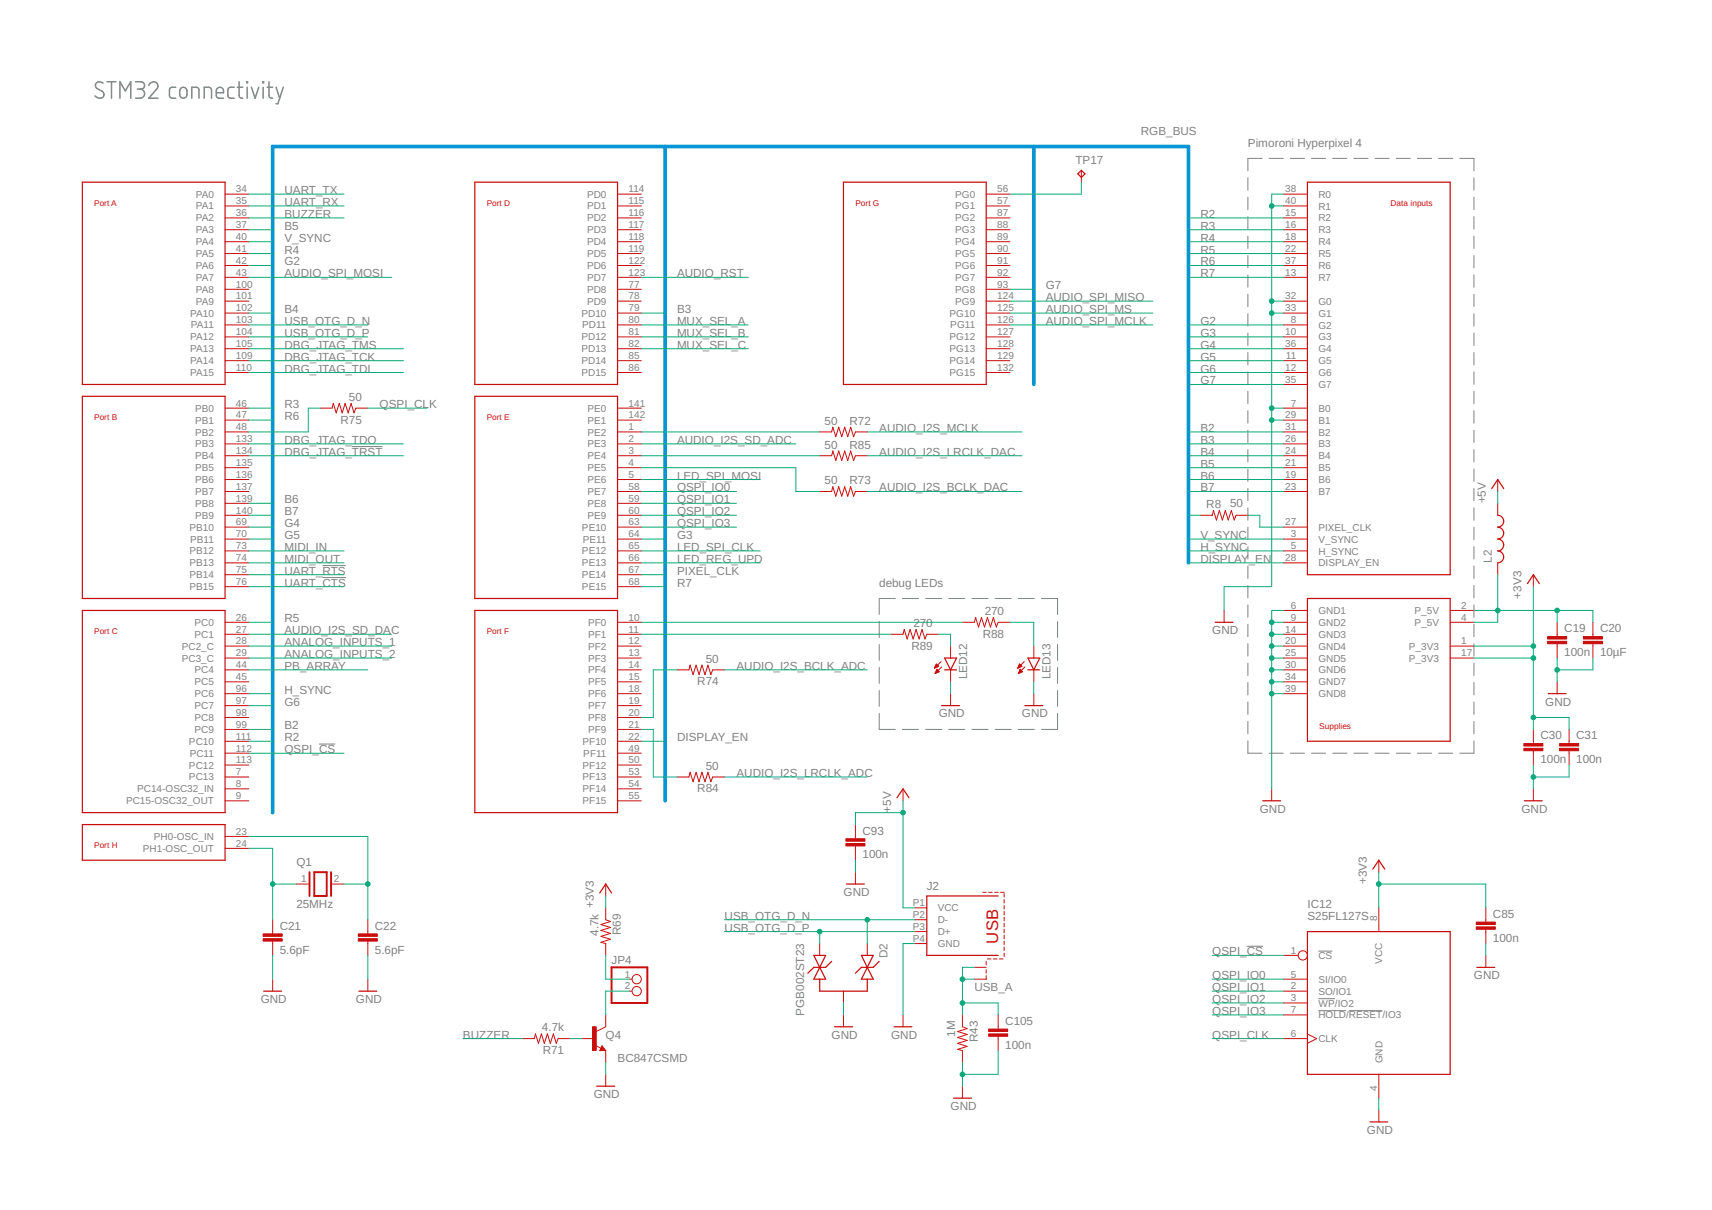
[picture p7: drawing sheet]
<svg xmlns="http://www.w3.org/2000/svg" width="297mm" height="210mm" viewBox="0 0 297 210" stroke-linecap="round" stroke-linejoin="round" font-family="sans-serif">
<defs><g id="words">
<text font-size="2.9" fill="#c90d0c" x="173.2" y="163.7" transform="rotate(-90 173.2 163.7)">USB</text>
<g font-size="2" fill="#808080">
<text x="197.9" y="23.4">RGB_BUS</text>
<text x="186.6" y="28.5">TP17</text>
<text x="216.5" y="25.4">Pimoroni Hyperpixel 4</text>
<text x="49.4" y="33.7">UART_TX</text>
<text x="49.4" y="35.7">UART_RX</text>
<text x="49.4" y="39.9">B5</text>
<text x="49.4" y="41.9">V_SYNC</text>
<text x="49.4" y="37.8">BUZZER</text>
<text x="208.3" y="37.8">R2</text>
<text x="208.3" y="39.9">R3</text>
<text x="208.3" y="41.9">R4</text>
<text x="49.4" y="44">R4</text>
<text x="49.4" y="46.1">G2</text>
<text x="208.3" y="44">R5</text>
<text x="208.3" y="46.1">R6</text>
<text x="49.4" y="48.1">AUDIO_SPI_MOSI</text>
<text x="117.5" y="48.1">AUDIO_RST</text>
<text x="181.4" y="50.2">G7</text>
<text x="181.4" y="52.2">AUDIO_SPI_MISO</text>
<text x="208.3" y="48.1">R7</text>
<text x="49.4" y="54.3">B4</text>
<text x="49.4" y="58.4">USB_OTG_D_P</text>
<text x="49.4" y="56.4">USB_OTG_D_N</text>
<text x="117.5" y="54.3">B3</text>
<text x="117.5" y="56.4">MUX_SEL_A</text>
<text x="117.5" y="58.4">MUX_SEL_B</text>
<text x="181.4" y="56.4">AUDIO_SPI_MCLK</text>
<text x="181.4" y="54.3">AUDIO_SPI_MS</text>
<text x="208.3" y="56.4">G2</text>
<text x="208.3" y="58.4">G3</text>
<text x="49.4" y="64.6">DBG_JTAG_TDI</text>
<text x="49.4" y="62.6">DBG_JTAG_TCK</text>
<text x="49.4" y="60.5">DBG_JTAG_TMS</text>
<text x="117.5" y="60.5">MUX_SEL_C</text>
<text x="208.3" y="60.5">G4</text>
<text x="208.3" y="62.6">G5</text>
<text x="208.3" y="64.6">G6</text>
<text x="49.4" y="70.8">R3</text>
<text x="60.5" y="69.6">50</text>
<text x="65.9" y="70.8">QSPI_CLK</text>
<text x="208.3" y="66.7">G7</text>
<text x="49.4" y="72.9">R6</text>
<text x="49.4" y="77">DBG_JTAG_TDO</text>
<text x="59.1" y="73.5">R75</text>
<text x="117.5" y="77">AUDIO_I2S_SD_ADC</text>
<text x="143.1" y="73.7">50</text>
<text x="143.1" y="77.8">50</text>
<text x="147.4" y="73.7">R72</text>
<text x="147.4" y="77.8">R85</text>
<text x="152.5" y="74.9">AUDIO_I2S_MCLK</text>
<text x="208.3" y="74.9">B2</text>
<text x="208.3" y="77">B3</text>
<text x="49.4" y="79.1">DBG_JTAG_TRST</text>
<text x="117.5" y="83.2">LED_SPI_MOSI</text>
<text x="152.5" y="79.1">AUDIO_I2S_LRCLK_DAC</text>
<text x="208.3" y="79.1">B4</text>
<text x="208.3" y="81.1">B5</text>
<text x="208.3" y="83.2">B6</text>
<text x="49.4" y="87.3">B6</text>
<text x="49.4" y="89.4">B7</text>
<text x="117.5" y="85.3">QSPI_IO0</text>
<text x="117.5" y="87.3">QSPI_IO1</text>
<text x="117.5" y="89.4">QSPI_IO2</text>
<text x="143.1" y="84">50</text>
<text x="147.4" y="84">R73</text>
<text x="152.5" y="85.3">AUDIO_I2S_BCLK_DAC</text>
<text x="208.3" y="85.3">B7</text>
<text x="209.3" y="88.2">R8</text>
<text x="213.4" y="87.9">50</text>
<text x="257.8" y="87.3" transform="rotate(-90 257.8 87.3)">+5V</text>
<text x="49.4" y="91.4">G4</text>
<text x="49.4" y="93.5">G5</text>
<text x="49.4" y="95.6">MIDI_IN</text>
<text x="117.5" y="93.5">G3</text>
<text x="117.5" y="91.4">QSPI_IO3</text>
<text x="117.5" y="95.6">LED_SPI_CLK</text>
<text x="208.3" y="93.5">V_SYNC</text>
<text x="208.3" y="95.6">H_SYNC</text>
<text x="49.4" y="97.6">MIDI_OUT</text>
<text x="49.4" y="99.7">UART_RTS</text>
<text x="49.4" y="101.8">UART_CTS</text>
<text x="117.5" y="101.8">R7</text>
<text x="117.5" y="99.7">PIXEL_CLK</text>
<text x="117.5" y="97.6">LED_REG_UPD</text>
<text x="152.5" y="101.8">debug LEDs</text>
<text x="208.3" y="97.6">DISPLAY_EN</text>
<text x="258.8" y="97.6" transform="rotate(-90 258.8 97.6)">L2</text>
<text x="49.4" y="108">R5</text>
<text x="170.9" y="106.7">270</text>
<text x="264" y="103.8" transform="rotate(-90 264 103.8)">+3V3</text>
<text x="49.4" y="110">AUDIO_I2S_SD_DAC</text>
<text x="49.4" y="112.1">ANALOG_INPUTS_1</text>
<text x="158.1" y="112.7">R89</text>
<text x="158.5" y="108.8">270</text>
<text x="170.5" y="110.6">R88</text>
<text x="210.3" y="110">GND</text>
<text x="271.4" y="113.8">100n</text>
<text x="271.4" y="109.7">C19</text>
<text x="277.6" y="113.8">10µF</text>
<text x="277.6" y="109.7">C20</text>
<text x="49.4" y="114.1">ANALOG_INPUTS_2</text>
<text x="49.4" y="116.2">PB_ARRAY</text>
<text x="121" y="118.9">R74</text>
<text x="122.4" y="115">50</text>
<text x="127.8" y="116.2">AUDIO_I2S_BCLK_ADC</text>
<text x="167.8" y="117.9" transform="rotate(-90 167.8 117.9)">LED12</text>
<text x="182.3" y="117.9" transform="rotate(-90 182.3 117.9)">LED13</text>
<text x="49.4" y="122.4">G6</text>
<text x="49.4" y="120.3">H_SYNC</text>
<text x="162.9" y="124.5">GND</text>
<text x="177.3" y="124.5">GND</text>
<text x="268.1" y="122.4">GND</text>
<text x="49.4" y="128.6">R2</text>
<text x="49.4" y="126.5">B2</text>
<text x="49.4" y="130.7">QSPI_CS</text>
<text x="117.5" y="128.6">DISPLAY_EN</text>
<text x="267.3" y="128.3">C30</text>
<text x="273.5" y="128.3">C31</text>
<text x="121" y="137.4">R84</text>
<text x="122.4" y="133.5">50</text>
<text x="127.8" y="134.8">AUDIO_I2S_LRCLK_ADC</text>
<text x="267.3" y="132.4">100n</text>
<text x="273.5" y="132.4">100n</text>
<text x="154.6" y="141" transform="rotate(-90 154.6 141)">+5V</text>
<text x="218.6" y="141">GND</text>
<text x="264" y="141">GND</text>
<text x="149.7" y="148.9">100n</text>
<text x="149.7" y="144.8">C93</text>
<text x="51.4" y="150.3">Q1</text>
<text x="146.4" y="155.4">GND</text>
<text x="160.8" y="154.4">J2</text>
<text x="237.2" y="153.4" transform="rotate(-90 237.2 153.4)">+3V3</text>
<text x="48.5" y="161.3">C21</text>
<text x="51.4" y="157.5">25MHz</text>
<text x="65" y="161.3">C22</text>
<text x="103" y="157.5" transform="rotate(-90 103 157.5)">+3V3</text>
<text x="125.7" y="161.6">USB_OTG_D_P</text>
<text x="125.7" y="159.5">USB_OTG_D_N</text>
<text x="226.8" y="159.5">S25FL127S</text>
<text x="226.8" y="157.5">IC12</text>
<text x="259" y="159.2">C85</text>
<text x="48.5" y="165.4">5.6pF</text>
<text x="65" y="165.4">5.6pF</text>
<text x="103.8" y="162.3" transform="rotate(-90 103.8 162.3)">4.7k</text>
<text x="106.1" y="167.3">JP4</text>
<text x="107.7" y="162.2" transform="rotate(-90 107.7 162.2)">R69</text>
<text x="154" y="166.3" transform="rotate(-90 154 166.3)">D2</text>
<text x="210.3" y="165.7">QSPI_CS</text>
<text x="259" y="163.4">100n</text>
<text x="45.2" y="174">GND</text>
<text x="61.7" y="174">GND</text>
<text x="169.1" y="171.9">USB_A</text>
<text x="210.3" y="169.9">QSPI_IO0</text>
<text x="210.3" y="171.9">QSPI_IO1</text>
<text x="210.3" y="174">QSPI_IO2</text>
<text x="255.7" y="169.9">GND</text>
<text x="94" y="178.9">4.7k</text>
<text x="139.5" y="176.2" transform="rotate(-90 139.5 176.2)">PGB002ST23</text>
<text x="165.7" y="179.9" transform="rotate(-90 165.7 179.9)">1M</text>
<text x="174.4" y="177.8">C105</text>
<text x="210.3" y="176.1">QSPI_IO3</text>
<text x="80.3" y="180.2">BUZZER</text>
<text x="94.2" y="182.8">R71</text>
<text x="105.1" y="180.2">Q4</text>
<text x="107.1" y="184.3">BC847CSMD</text>
<text x="144.3" y="180.2">GND</text>
<text x="154.6" y="180.2">GND</text>
<text x="169.6" y="180.8" transform="rotate(-90 169.6 180.8)">R43</text>
<text x="174.4" y="181.9">100n</text>
<text x="210.3" y="180.2">QSPI_CLK</text>
<text x="103" y="190.5">GND</text>
<text x="164.9" y="192.6">GND</text>
<text x="237.2" y="196.7">GND</text>
</g>
<g font-size="1.7" fill="#808080">
<text x="34" y="34.3">PA0</text>
<text x="40.9" y="33.4">34</text>
<text x="40.9" y="35.4">35</text>
<text x="101.9" y="34.3">PD0</text>
<text x="109" y="33.4">114</text>
<text x="109" y="35.4">115</text>
<text x="165.7" y="34.3">PG0</text>
<text x="173" y="33.4">56</text>
<text x="173" y="35.4">57</text>
<text x="223" y="33.4">38</text>
<text x="223" y="35.4">40</text>
<text x="228.7" y="34.3">R0</text>
<text x="34" y="36.3">PA1</text>
<text x="34" y="38.4">PA2</text>
<text x="34" y="40.5">PA3</text>
<text x="40.9" y="37.5">36</text>
<text x="40.9" y="39.6">37</text>
<text x="40.9" y="41.6">40</text>
<text x="101.9" y="36.3">PD1</text>
<text x="101.9" y="38.4">PD2</text>
<text x="101.9" y="40.5">PD3</text>
<text x="109" y="37.5">116</text>
<text x="109" y="39.6">117</text>
<text x="109" y="41.6">118</text>
<text x="165.7" y="36.3">PG1</text>
<text x="165.7" y="38.4">PG2</text>
<text x="165.7" y="40.5">PG3</text>
<text x="173" y="37.5">87</text>
<text x="173" y="39.6">88</text>
<text x="173" y="41.6">89</text>
<text x="223" y="37.5">15</text>
<text x="223" y="39.6">16</text>
<text x="223" y="41.6">18</text>
<text x="228.7" y="36.4">R1</text>
<text x="228.7" y="38.4">R2</text>
<text x="228.7" y="40.5">R3</text>
<text x="34" y="42.5">PA4</text>
<text x="34" y="44.6">PA5</text>
<text x="34" y="46.7">PA6</text>
<text x="40.9" y="43.7">41</text>
<text x="40.9" y="45.8">42</text>
<text x="40.9" y="47.8">43</text>
<text x="101.9" y="42.5">PD4</text>
<text x="101.9" y="44.6">PD5</text>
<text x="101.9" y="46.7">PD6</text>
<text x="109" y="43.7">119</text>
<text x="109" y="45.8">122</text>
<text x="109" y="47.8">123</text>
<text x="165.7" y="42.5">PG4</text>
<text x="165.7" y="44.6">PG5</text>
<text x="165.7" y="46.7">PG6</text>
<text x="173" y="43.7">90</text>
<text x="173" y="45.8">91</text>
<text x="173" y="47.8">92</text>
<text x="223" y="43.7">22</text>
<text x="223" y="45.8">37</text>
<text x="223" y="47.8">13</text>
<text x="228.7" y="42.5">R4</text>
<text x="228.7" y="44.6">R5</text>
<text x="228.7" y="46.7">R6</text>
<text x="34" y="48.7">PA7</text>
<text x="34" y="50.8">PA8</text>
<text x="34" y="52.8">PA9</text>
<text x="40.9" y="49.9">100</text>
<text x="40.9" y="52">101</text>
<text x="101.9" y="48.7">PD7</text>
<text x="101.9" y="50.8">PD8</text>
<text x="101.9" y="52.8">PD9</text>
<text x="109" y="49.9">77</text>
<text x="109" y="52">78</text>
<text x="165.7" y="48.7">PG7</text>
<text x="165.7" y="50.8">PG8</text>
<text x="165.7" y="52.8">PG9</text>
<text x="173" y="49.9">93</text>
<text x="173" y="52">124</text>
<text x="223" y="52">32</text>
<text x="228.7" y="48.7">R7</text>
<text x="228.7" y="52.9">G0</text>
<text x="33" y="54.9">PA10</text>
<text x="33" y="59">PA12</text>
<text x="33.1" y="57">PA11</text>
<text x="40.9" y="54">102</text>
<text x="40.9" y="56.1">103</text>
<text x="40.9" y="58.1">104</text>
<text x="100.9" y="54.9">PD10</text>
<text x="100.9" y="59">PD12</text>
<text x="101" y="57">PD11</text>
<text x="109" y="54">79</text>
<text x="109" y="56.1">80</text>
<text x="109" y="58.1">81</text>
<text x="164.8" y="54.9">PG10</text>
<text x="164.8" y="59">PG12</text>
<text x="164.9" y="57">PG11</text>
<text x="173" y="54">125</text>
<text x="173" y="56.1">126</text>
<text x="173" y="58.1">127</text>
<text x="223" y="54">33</text>
<text x="223" y="58.1">10</text>
<text x="224" y="56.1">8</text>
<text x="228.7" y="54.9">G1</text>
<text x="228.7" y="57">G2</text>
<text x="228.7" y="59.1">G3</text>
<text x="33" y="61.1">PA13</text>
<text x="33" y="63.2">PA14</text>
<text x="33" y="65.2">PA15</text>
<text x="40.9" y="60.2">105</text>
<text x="40.9" y="62.3">109</text>
<text x="40.9" y="64.3">110</text>
<text x="100.9" y="61.1">PD13</text>
<text x="100.9" y="63.2">PD14</text>
<text x="100.9" y="65.2">PD15</text>
<text x="109" y="60.2">82</text>
<text x="109" y="62.3">85</text>
<text x="109" y="64.3">86</text>
<text x="164.8" y="61.1">PG13</text>
<text x="164.8" y="63.2">PG14</text>
<text x="164.8" y="65.2">PG15</text>
<text x="173" y="60.2">128</text>
<text x="173" y="62.3">129</text>
<text x="173" y="64.3">132</text>
<text x="223" y="60.2">36</text>
<text x="223" y="64.3">12</text>
<text x="223.1" y="62.3">11</text>
<text x="228.7" y="61.1">G4</text>
<text x="228.7" y="63.2">G5</text>
<text x="228.7" y="65.2">G6</text>
<text x="33.8" y="71.4">PB0</text>
<text x="40.9" y="70.5">46</text>
<text x="101.9" y="71.4">PE0</text>
<text x="109" y="70.5">141</text>
<text x="223" y="66.4">35</text>
<text x="224" y="70.5">7</text>
<text x="228.7" y="67.3">G7</text>
<text x="228.7" y="71.4">B0</text>
<text x="33.8" y="73.5">PB1</text>
<text x="33.8" y="75.5">PB2</text>
<text x="33.8" y="77.6">PB3</text>
<text x="40.9" y="72.6">47</text>
<text x="40.9" y="74.7">48</text>
<text x="40.9" y="76.7">133</text>
<text x="101.9" y="73.5">PE1</text>
<text x="101.9" y="75.5">PE2</text>
<text x="101.9" y="77.6">PE3</text>
<text x="109" y="72.6">142</text>
<text x="109" y="74.7">1</text>
<text x="109" y="76.7">2</text>
<text x="223" y="72.6">29</text>
<text x="223" y="74.7">31</text>
<text x="223" y="76.7">26</text>
<text x="228.7" y="73.5">B1</text>
<text x="228.7" y="75.6">B2</text>
<text x="228.7" y="77.6">B3</text>
<text x="33.8" y="79.7">PB4</text>
<text x="33.8" y="81.7">PB5</text>
<text x="33.8" y="83.8">PB6</text>
<text x="40.9" y="78.8">134</text>
<text x="40.9" y="80.8">135</text>
<text x="40.9" y="82.9">136</text>
<text x="101.9" y="79.7">PE4</text>
<text x="101.9" y="81.7">PE5</text>
<text x="101.9" y="83.8">PE6</text>
<text x="109" y="78.8">3</text>
<text x="109" y="80.8">4</text>
<text x="109" y="82.9">5</text>
<text x="223" y="78.8">24</text>
<text x="223" y="80.8">21</text>
<text x="223" y="82.9">19</text>
<text x="228.7" y="79.7">B4</text>
<text x="228.7" y="81.7">B5</text>
<text x="228.7" y="83.8">B6</text>
<text x="33.8" y="85.9">PB7</text>
<text x="33.8" y="87.9">PB8</text>
<text x="33.8" y="90">PB9</text>
<text x="40.9" y="85">137</text>
<text x="40.9" y="87">139</text>
<text x="40.9" y="89.1">140</text>
<text x="101.9" y="85.9">PE7</text>
<text x="101.9" y="87.9">PE8</text>
<text x="101.9" y="90">PE9</text>
<text x="109" y="85">58</text>
<text x="109" y="87">59</text>
<text x="109" y="89.1">60</text>
<text x="223" y="85">23</text>
<text x="228.7" y="85.9">B7</text>
<text x="32.9" y="92.1">PB10</text>
<text x="33" y="94.1">PB11</text>
<text x="40.9" y="91.2">69</text>
<text x="40.9" y="93.2">70</text>
<text x="40.9" y="95.3">73</text>
<text x="101" y="92.1">PE10</text>
<text x="101.1" y="94.1">PE11</text>
<text x="109" y="91.2">63</text>
<text x="109" y="93.2">64</text>
<text x="109" y="95.3">65</text>
<text x="223" y="91.2">27</text>
<text x="224" y="93.2">3</text>
<text x="224" y="95.3">5</text>
<text x="228.7" y="92.1">PIXEL_CLK</text>
<text x="228.7" y="94.1">V_SYNC</text>
<text x="32.9" y="96.2">PB12</text>
<text x="32.9" y="98.2">PB13</text>
<text x="32.9" y="100.3">PB14</text>
<text x="40.9" y="97.4">74</text>
<text x="40.9" y="99.4">75</text>
<text x="40.9" y="101.5">76</text>
<text x="101" y="96.2">PE12</text>
<text x="101" y="98.2">PE13</text>
<text x="101" y="100.3">PE14</text>
<text x="109" y="97.4">66</text>
<text x="109" y="99.4">67</text>
<text x="109" y="101.5">68</text>
<text x="223" y="97.4">28</text>
<text x="228.7" y="96.2">H_SYNC</text>
<text x="228.7" y="98.3">DISPLAY_EN</text>
<text x="32.9" y="102.4">PB15</text>
<text x="40.9" y="107.7">26</text>
<text x="101" y="102.4">PE15</text>
<text x="109" y="107.7">10</text>
<text x="224" y="105.6">6</text>
<text x="224" y="107.7">9</text>
<text x="228.7" y="106.5">GND1</text>
<text x="245.4" y="106.5">P_5V</text>
<text x="253.5" y="107.7">4</text>
<text x="253.5" y="105.6">2</text>
<text x="31.5" y="112.7">PC2_C</text>
<text x="33.8" y="108.6">PC0</text>
<text x="33.8" y="110.6">PC1</text>
<text x="40.9" y="109.7">27</text>
<text x="40.9" y="111.8">28</text>
<text x="40.9" y="113.9">29</text>
<text x="102.1" y="108.6">PF0</text>
<text x="102.1" y="110.6">PF1</text>
<text x="102.1" y="112.7">PF2</text>
<text x="109" y="109.7">11</text>
<text x="109" y="111.8">12</text>
<text x="109" y="113.9">13</text>
<text x="223" y="109.7">14</text>
<text x="223" y="111.8">20</text>
<text x="223" y="113.9">25</text>
<text x="228.7" y="108.6">GND2</text>
<text x="228.7" y="110.6">GND3</text>
<text x="228.7" y="112.7">GND4</text>
<text x="244.5" y="112.7">P_3V3</text>
<text x="245.4" y="108.6">P_5V</text>
<text x="253.5" y="111.8">1</text>
<text x="253.5" y="113.9">17</text>
<text x="31.5" y="114.8">PC3_C</text>
<text x="33.8" y="116.8">PC4</text>
<text x="33.8" y="118.9">PC5</text>
<text x="40.9" y="115.9">44</text>
<text x="40.9" y="118">45</text>
<text x="102.1" y="114.8">PF3</text>
<text x="102.1" y="116.8">PF4</text>
<text x="102.1" y="118.9">PF5</text>
<text x="109" y="115.9">14</text>
<text x="109" y="118">15</text>
<text x="223" y="115.9">30</text>
<text x="223" y="118">34</text>
<text x="228.7" y="114.8">GND5</text>
<text x="228.7" y="116.8">GND6</text>
<text x="228.7" y="118.9">GND7</text>
<text x="244.5" y="114.8">P_3V3</text>
<text x="33.8" y="120.9">PC6</text>
<text x="33.8" y="123">PC7</text>
<text x="33.8" y="125.1">PC8</text>
<text x="40.9" y="120">96</text>
<text x="40.9" y="122.1">97</text>
<text x="40.9" y="124.2">98</text>
<text x="102.1" y="120.9">PF6</text>
<text x="102.1" y="123">PF7</text>
<text x="102.1" y="125.1">PF8</text>
<text x="109" y="120">18</text>
<text x="109" y="122.1">19</text>
<text x="109" y="124.2">20</text>
<text x="223" y="120">39</text>
<text x="228.7" y="121">GND8</text>
<text x="32.8" y="129.2">PC10</text>
<text x="32.9" y="131.3">PC11</text>
<text x="33.8" y="127.1">PC9</text>
<text x="40.9" y="126.2">99</text>
<text x="40.9" y="128.3">111</text>
<text x="40.9" y="130.4">112</text>
<text x="101.1" y="129.2">PF10</text>
<text x="101.2" y="131.3">PF11</text>
<text x="102.1" y="127.1">PF9</text>
<text x="109" y="126.2">21</text>
<text x="109" y="128.3">22</text>
<text x="109" y="130.4">49</text>
<text x="23.8" y="137.5">PC14-OSC32_IN</text>
<text x="32.8" y="133.3">PC12</text>
<text x="32.8" y="135.4">PC13</text>
<text x="40.9" y="132.4">113</text>
<text x="40.9" y="134.5">7</text>
<text x="40.9" y="136.6">8</text>
<text x="101.1" y="133.3">PF12</text>
<text x="101.1" y="135.4">PF13</text>
<text x="101.1" y="137.5">PF14</text>
<text x="109" y="132.4">50</text>
<text x="109" y="134.5">53</text>
<text x="109" y="136.6">54</text>
<text x="21.9" y="139.5">PC15-OSC32_OUT</text>
<text x="40.9" y="138.6">9</text>
<text x="101.1" y="139.5">PF15</text>
<text x="109" y="138.6">55</text>
<text x="24.8" y="147.8">PH1-OSC_OUT</text>
<text x="26.7" y="145.7">PH0-OSC_IN</text>
<text x="40.9" y="144.8">23</text>
<text x="40.9" y="146.9">24</text>
<text x="52.2" y="153.1">1</text>
<text x="57.9" y="153.1">2</text>
<text x="158.4" y="157.2">P1</text>
<text x="158.4" y="159.3">P2</text>
<text x="158.4" y="161.3">P3</text>
<text x="162.7" y="158.1">VCC</text>
<text x="162.7" y="160.2">D-</text>
<text x="238.9" y="159.7" transform="rotate(-90 238.9 159.7)">8</text>
<text x="158.4" y="163.4">P4</text>
<text x="162.7" y="162.2">D+</text>
<text x="162.7" y="164.3">GND</text>
<text x="224" y="165.4">1</text>
<text x="228.7" y="166.4">CS</text>
<text x="239.8" y="167.2" transform="rotate(-90 239.8 167.2)">VCC</text>
<text x="108.4" y="169.6">1</text>
<text x="108.4" y="171.6">2</text>
<text x="224" y="171.6">2</text>
<text x="224" y="173.7">3</text>
<text x="224" y="169.6">5</text>
<text x="228.7" y="172.5">SO/IO1</text>
<text x="228.7" y="170.5">SI/IO0</text>
<text x="224" y="175.8">7</text>
<text x="224" y="179.9">6</text>
<text x="228.7" y="174.6">WP/IO2</text>
<text x="228.7" y="176.7">HOLD/RESET/IO3</text>
<text x="228.7" y="180.8">CLK</text>
<text x="239.8" y="184.5" transform="rotate(-90 239.8 184.5)">GND</text>
<text x="238.9" y="189.2" transform="rotate(-90 238.9 189.2)">4</text>
</g>
<g font-size="1.4" fill="#c90d0c">
<text x="16.3" y="35.7">Port A</text>
<text x="84.4" y="35.7">Port D</text>
<text x="148.4" y="35.7">Port G</text>
<text x="241.3" y="35.7">Data inputs</text>
<text x="16.3" y="72.9">Port B</text>
<text x="84.4" y="72.9">Port E</text>
<text x="16.3" y="110">Port C</text>
<text x="84.4" y="110">Port F</text>
<text x="228.9" y="126.5">Supplies</text>
<text x="16.3" y="147.2">Port H</text>
</g>
</g></defs>
<g fill="none" stroke="#808080" stroke-width=".25">
<path d="M17.9 14.4a.72 .72 0 0 0-1-.2 .72 .72 0 0 0-.2 1 2.34 2.34 0 0 1 1.3 1 .75 .75 0 0 1-.4 .8 .75 .75 0 0 1-.9-.2l-.2-.2M18.6 14.2h1.5M19.3 14.2v2.8M20.8 17v-2.8l.9 1.6 1-1.6v2.8M23.5 14.2h1a.64 .64 0 0 1 .6 .6 .64 .64 0 0 1-.6 .7h-.7M24.3 15.5a.79 .79 0 0 1 .8 .7 .79 .79 0 0 1-.8 .8h-.8M25.8 14.8a.78 .78 0 0 1 1.1-.6 .78 .78 0 0 1 .3 1.3l-1.4 1.5h1.6M30.5 15.1h-.6a.47 .47 0 0 0-.5 .5v1a.47 .47 0 0 0 .5 .4h.6M31.4 15.3l.4-.2 .5 .3 .1 1a.63 .63 0 0 1-.6 .6 .63 .63 0 0 1-.6-.6v-.8zM33.3 17v-1.9h.8a.47 .47 0 0 1 .4 .5v1.4M35.4 17v-1.9h.8a.51 .51 0 0 1 .5 .5v1.4M37.5 16.1h1.3a.66 .66 0 0 0-.5-.9 .66 .66 0 0 0-.8 .6v.8a.47 .47 0 0 0 .5 .4h.8"/>
<path d="M40.6 15.1h-.6a.47 .47 0 0 0-.5 .5v1a.47 .47 0 0 0 .5 .4h.6M41.2 15.1h.9M41.5 14.2v2.4a.5 .5 0 0 0 .6 .4M42.8 14.2h.1v.2h-.1zM42.9 15.1v1.9M43.6 15.1l.7 1.9 .6-1.9M45.6 14.2h.1v.2h-.1zM45.7 15.1v1.9M46.4 15.1h.9M46.7 14.2v2.4a.5 .5 0 0 0 .6 .4M47.9 15.1l.6 1.9M49.1 15.1l-.9 2.9h-.3"/>
</g>
<g fill="none" stroke="#808080" stroke-width=".17">
<path d="M216.5 30.8v2.2M216.5 34.2v2.2M216.5 37.6v2.1M219 27.5h-2.5v2.1M220.2 27.5h2.5M223.9 27.5h2.4M227.5 27.5h2.5M231.2 27.5h2.5M234.9 27.5h2.5M238.6 27.5h2.4M242.3 27.5h2.4M245.9 27.5h2.5"/>
<path d="M249.6 27.5h2.5M253.3 27.5h2.4v2.1M255.7 30.8v2.2M255.7 34.2v2.2M255.7 37.6v2.1M216.5 41v2.1M216.5 44.3v2.2M216.5 47.7v2.1M216.5 51.1v2.1M216.5 54.4v2.2M216.5 57.8v2.1M255.7 41v2.1"/>
<path d="M255.7 44.3v2.2M255.7 47.7v2.1M255.7 51.1v2.1M255.7 54.4v2.2M255.7 57.8v2.1M61.1 77.5h5.3M216.5 61.2v2.1M216.5 64.5v2.2M216.5 67.9v2.1M216.5 71.2v2.2M216.5 74.6v2.2M216.5 78v2.1"/>
<path d="M255.7 61.2v2.1M255.7 64.5v2.2M255.7 67.9v2.1M255.7 71.2v2.2M255.7 74.6v2.2M255.7 78v2.1M56 98.1h4M216.5 81.4v2.1M216.5 84.7v2.2M216.5 88.1v2.2M216.5 91.5v2.1M216.5 94.8v2.2"/>
<path d="M216.5 98.2v2.2M255.7 81.4v2.1M255.7 84.7v2.2M255.7 88.1v2.2M255.7 91.5v2.1M255.7 94.8v2.2M255.7 98.2v2.2M56 100.2h4M152.5 107.8v2.8M152.5 111.8v2.8M152.5 115.8v2.8M152.5 119.8v2.7"/>
<path d="M155.3 103.8h-2.8v2.8M156.6 103.8h2.8M160.6 103.8h2.8M164.6 103.8h2.8M168.6 103.8h2.8M172.7 103.8h2.8M176.7 103.8h2.8M180.7 103.8h2.8v2.8M183.5 107.8v2.8M183.5 111.8v2.8M183.5 115.8v2.8M183.5 119.8v2.7"/>
<path d="M216.5 101.6v2.1M216.5 104.9v2.2M216.5 108.3v2.1M216.5 111.7v2.1M216.5 115v2.2M216.5 118.4v2.1M255.7 101.6v2.1M255.7 104.9v2.2M255.7 108.3v2.1M255.7 111.7v2.1M255.7 115v2.2M255.7 118.4v2.1"/>
<path d="M55.4 129.1h2.8M152.5 123.8v2.7h2.8M156.6 126.5h2.8M160.6 126.5h2.8M164.6 126.5h2.8M168.6 126.5h2.8M172.7 126.5h2.8M176.7 126.5h2.8M183.5 123.8v2.7h-2.8M216.5 128.5v2.2h2.5M216.5 121.8v2.1M216.5 125.1v2.2"/>
<path d="M220.2 130.7h2.5M223.9 130.7h2.4M227.5 130.7h2.5M231.2 130.7h2.5M234.9 130.7h2.5M238.6 130.7h2.4M242.3 130.7h2.4M245.9 130.7h2.5M249.6 130.7h2.5M255.7 128.5v2.2h-2.4M255.7 121.8v2.1M255.7 125.1v2.2"/>
<path d="M216.3 164.1h2.8M228.7 165h2.5M228.7 173.2h2.9M228.7 175.3h4.9M234.1 175.3h5.8"/>
</g>
<g fill="none" stroke="#c90d0c" stroke-width=".17">
<path d="M39.1 33.7h4.1M39.1 35.7h4.1M39.1 37.8h4.1M39.1 39.9h4.1M107.1 33.7h4.2M107.1 35.7h4.2M107.1 37.8h4.2M107.1 39.9h4.2M171.1 33.7h4.1M171.1 35.7h4.1M171.1 37.8h4.1M171.1 39.9h4.1"/>
<path d="M187.6 29.5v2.1M222.7 33.7h4.1M222.7 35.7h4.1M222.7 37.8h4.1M222.7 39.9h4.1M39.1 41.9h4.1M39.1 44h4.1M39.1 46.1h4.1M39.1 48.1h4.1M39.1 52.2h4.1M39.1 54.3h4.1M39.1 56.4h4.1"/>
<path d="M39.1 58.4h4.1M39.1 50.2h4.1M107.1 41.9h4.2M107.1 44h4.2M107.1 46.1h4.2M107.1 48.1h4.2M107.1 52.2h4.2M107.1 54.3h4.2M107.1 56.4h4.2M107.1 58.4h4.2M107.1 50.2h4.2M171.1 41.9h4.1"/>
<path d="M171.1 44h4.1M171.1 46.1h4.1M171.1 48.1h4.1M171.1 52.2h4.1M171.1 54.3h4.1M171.1 56.4h4.1M171.1 58.4h4.1M171.1 50.2h4.1M222.7 41.9h4.1M222.7 44h4.1M222.7 46.1h4.1M222.7 48.1h4.1"/>
<path d="M222.7 52.2h4.1M222.7 54.3h4.1M222.7 56.4h4.1M222.7 58.4h4.1M39.1 60.5h4.1M39.1 62.6h4.1M39.1 64.6h4.1M39.1 70.8h4.1M39.1 72.9h4.1M39.1 74.9h4.1M39.1 77h4.1M39.1 79.1h4.1"/>
<path d="M55.6 70.8h2l.2-.8 .5 1.6 .6-1.6 .5 1.6 .5-1.6 .5 1.6 .5-1.6 .5 1.6 .3-.8h2.1M107.1 60.5h4.2M107.1 62.6h4.2M107.1 64.6h4.2M107.1 70.8h4.2M107.1 72.9h4.2M107.1 74.9h4.2M107.1 77h4.2M107.1 79.1h4.2M142.2 74.9h2.1l.2-.8 .5 1.7 .5-1.7 .5 1.7 .6-1.7 .5 1.7 .5-1.7 .5 1.7 .3-.9h2.1M142.2 79.1h2.1l.2-.9 .5 1.7 .5-1.7 .5 1.7 .6-1.7 .5 1.7 .5-1.7 .5 1.7 .3-.8h2.1M171.1 60.5h4.1"/>
<path d="M171.1 62.6h4.1M171.1 64.6h4.1M222.7 60.5h4.1M222.7 62.6h4.1M222.7 64.6h4.1M222.7 66.7h4.1M222.7 70.8h4.1M222.7 72.9h4.1M222.7 74.9h4.1M222.7 77h4.1M222.7 79.1h4.1M39.1 81.1h4.1"/>
<path d="M39.1 83.2h4.1M39.1 85.3h4.1M39.1 91.4h4.1M39.1 93.5h4.1M39.1 95.6h4.1M39.1 97.6h4.1M39.1 87.3h4.1M39.1 89.4h4.1M39.1 99.7h4.1M107.1 81.1h4.2M107.1 83.2h4.2M107.1 85.3h4.2"/>
<path d="M107.1 91.4h4.2M107.1 93.5h4.2M107.1 95.6h4.2M107.1 97.6h4.2M107.1 87.3h4.2M107.1 89.4h4.2M107.1 99.7h4.2M142.2 85.3h2.1l.2-.9 .5 1.7 .5-1.7 .5 1.7 .6-1.7 .5 1.7 .5-1.7 .5 1.7 .3-.8h2.1M208.3 89.4h2l.2-.8 .6 1.6 .5-1.6 .5 1.6 .5-1.6 .5 1.6 .5-1.6 .5 1.6 .4-.8h2M222.7 81.1h4.1M222.7 83.2h4.1M222.7 85.3h4.1"/>
<path d="M222.7 91.4h4.1M222.7 93.5h4.1M222.7 95.6h4.1M222.7 97.6h4.1M259.9 83.2v2.1M259.9 87.3v2.1M259.9 97.6v2.1M266 99.7v2.1M39.1 107.9h4.1M39.1 110h4.1M39.1 112.1h4.1M39.1 114.2h4.1"/>
<path d="M39.1 116.2h4.1M39.1 118.3h4.1M39.1 101.8h4.1M107.1 107.9h4.2M107.1 110h4.2M107.1 112.1h4.2M107.1 114.2h4.2M107.1 116.2h4.2M107.1 118.3h4.2M107.1 101.8h4.2M117.5 116.2h2l.2-.8 .5 1.6 .6-1.6 .5 1.6 .5-1.6 .5 1.6 .5-1.6 .5 1.6 .4-.8h2M154.6 110h2.1l.2-.8 .5 1.6 .5-1.6 .5 1.6 .5-1.6 .6 1.6 .5-1.6 .5 1.6 .3-.8h2.1"/>
<path d="M162.2 115.9h.1M162.2 115.8h.2M162.2 115.7h.4M162.3 115.6h.5M162.3 116.8h.1M162.3 115.5h.5M162.3 116.7h.2M162.3 116.6h.4M162.3 115.4h.4M162.4 116.5h.5M162.4 115.3h.2M162.4 116.4h.5"/>
<path d="M162.4 115.3h.1M162.5 115.2l.4 .4-.8 .3zM162.5 116.4h.3M162.5 116.2h.2M162.5 116.2h.1M162.6 116.1l.4 .4-.8 .3zM163.3 114.8l-1.2 1.1M163.4 115.7l-1.2 1.1M164.9 112.1v2.1M164.9 116.2v2.1M167 107.9h2.1l.2-.8 .5 1.7 .5-1.7 .5 1.7 .5-1.7 .6 1.7 .5-1.7 .5 1.7 .3-.9h2M176.6 115.9h.1"/>
<path d="M176.6 115.8h.2M176.7 115.7h.4M176.7 116.8h.1M176.7 115.6h.6M176.7 116.7h.3M176.8 115.5h.4M176.8 115.4h.3M176.8 116.6h.4M176.8 115.3h.3M176.8 116.5h.6M176.9 115.3h.1M176.9 116.4h.4"/>
<path d="M176.9 116.4h.3M176.9 115.2l.4 .4-.7 .3zM176.9 116.2h.2M177 116.2h.1M177.4 116.5l-.4-.4-.3 .7M177.4 116.5l-.7 .3M177.7 114.8l-1.1 1.1M177.8 115.7l-1.1 1.1M179.4 112.1v2.1M179.4 116.2v2.1M212.4 105.9v2M222.7 105.9h4.1"/>
<path d="M222.7 107.9h4.1M222.7 110h4.1M222.7 112.1h4.1M222.7 114.2h4.1M222.7 116.2h4.1M222.7 118.3h4.1M251.6 105.9h4.1M251.6 107.9h4.1M251.6 112.1h4.1M251.6 114.2h4.1M270.2 107.9v2.5M270.2 111.7v2.5"/>
<path d="M270.2 118.3v2M276.4 107.9v2.5M276.4 111.7v2.5M39.1 120.3h4.1M39.1 122.4h4.1M39.1 124.5h4.1M39.1 126.5h4.1M39.1 128.6h4.1M39.1 130.7h4.1M39.1 132.7h4.1M39.1 134.8h4.1M39.1 136.8h4.1"/>
<path d="M39.1 138.9h4.1M107.1 120.3h4.2M107.1 122.4h4.2M107.1 124.5h4.2M107.1 126.5h4.2M107.1 128.6h4.2M107.1 130.7h4.2M107.1 132.7h4.2M107.1 134.8h4.2M107.1 136.8h4.2M107.1 138.9h4.2M117.5 134.8h2l.2-.8 .5 1.6 .6-1.6 .5 1.6 .5-1.6 .5 1.6 .5-1.6 .5 1.6 .4-.8h2"/>
<path d="M156.7 136.8v2.1M164.9 120.3v2.1M179.4 120.3v2.1M220.6 136.8v2.1M222.7 120.3h4.1M266 126.5v2.5M266 130.2v2.5M266 136.8v2.1M272.2 126.5v2.5M272.2 130.2v2.5M39.1 145.1h4.1M39.1 147.2h4.1"/>
<path d="M47.3 159.6v2.4M51.4 153.4h2.1M57.6 153.4h2.1M63.8 159.6v2.4M105.1 153.4v2M105.1 157.5v2.1l.8 .3-1.6 .5 1.6 .5-1.6 .5 1.6 .5-1.6 .5 1.6 .5-1.6 .6 .8 .2v2M148.4 143v2.5M148.4 146.7v2.5M148.4 151.3v2.1M158.7 157.5h2.1M158.7 159.6h2.1M170.5 154.8h.6"/>
<path d="M171.5 154.8h.6M172.6 154.8h.6M173.6 154.8h.6M174.2 155v.6M174.2 156v.7M174.2 157.1v.6M174.2 158.1v.6M174.2 159.1v.6M239.2 149.2v2.1M239.2 157.5v4.1M257.8 157.5v2.5M47.3 163.3v2.4"/>
<path d="M47.3 169.9v2M63.8 163.3v2.4M63.8 169.9v2M105.1 176.1v2l-1.7 .8M109.2 171.9h.5M109.2 169.9h.5M142.2 163.7v2M146.3 171.9v2.1M146.3 176.1v2M150.5 163.7v2M156.7 176.1v2M158.7 161.6h2.1"/>
<path d="M158.7 163.7h2.1M167 176.1v2l.8 .3-1.6 .5 1.6 .6-1.6 .5 1.6 .5-1.6 .5 1.6 .5-1.6 .5 .8 .2v2.1M169.1 167.8h2M171.1 169.2v.7h-2M171.1 166.8v.6M171.1 168.2v.6M171.3 166.3h.6M172.4 166.3h.6M173.2 176.1v2.4M173.2 179.8v2.4M173.4 166.3h.6M174.2 160.2v.6"/>
<path d="M174.2 161.2v.6M174.2 162.2v.7M174.2 163.3v.6M174.2 164.3v.6M174.2 165.3v.6M222.7 165.7h2.5M222.7 171.9h4.1M222.7 174h4.1M222.7 176.1h4.1M222.7 169.9h4.1M226.8 179.4l1.7 .8-1.7 .8M257.8 161.2v2.5"/>
<path d="M257.8 165.7v2.1M90.6 180.2h2.1l.2-.9 .5 1.7 .5-1.7 .5 1.7 .6-1.7 .5 1.7 .5-1.7 .5 1.7 .3-.8h2.1M101 180.2h2M103.3 181.3l1 .5M104.5 181.4l.6 .8h-1zM105.1 182.2v2.1M105.1 186.4v2M167 188.4v2.1M222.7 180.2h4.1M239.2 186.4v4.1M239.2 192.6v2"/>
<circle cx="110.5" cy="169.9" r=".8"/>
<circle cx="110.5" cy="171.9" r=".8"/>
<circle cx="226" cy="165.7" r=".8"/>
</g>
<g fill="none" stroke="#c90d0c" stroke-width=".21">
<path d="M14.3 31.6h24.8v35.1h-24.8zM82.4 31.6h24.7v35.1h-24.7zM146.3 31.6h24.8v35.1h-24.8zM187 30.2l.6-.7 .7 .7-.7 .6zM226.8 31.6h24.8v68.1h-24.8zM14.3 68.7h24.8v35.1h-24.8zM82.4 68.7h24.7v35.1h-24.7zM258.8 84.8l1.1-1.6 1 1.6M259.9 89.4a1.03 1.03 0 0 1 1 1 1.03 1.03 0 0 1-1 1 1.04 1.04 0 0 1 1 1.1 1.04 1.04 0 0 1-1 1 1.03 1.03 0 0 1 1 1 1.03 1.03 0 0 1-1 1.1 1.04 1.04 0 0 1 1 1 1.04 1.04 0 0 1-1 1M14.3 105.9h24.8v35.1h-24.8zM82.4 105.9h24.7v35.1h-24.7zM163.9 114.2h2.1l-1.1 2z"/>
<path d="M163.9 116.2h2.1M178.4 116.2h2M178.4 114.2h2l-1 2zM210.8 107.9h3.1M226.8 103.8h24.8v24.8h-24.8zM265 101.2l1-1.5 1.1 1.5M155.6 138.4l1.1-1.6 1 1.6M163.4 122.4h3.1M177.8 122.4h3.1M219.1 138.9h3.1M264.5 138.9h3.1M268.6 120.3h3.1"/>
<path d="M14.3 143h24.8v6.2h-24.8zM104.1 154.9l1-1.5 1 1.5M146.9 153.4h3.1M173.2 155.4h-12.4v10.3h12.4M238.2 150.8l1-1.6 1.1 1.6M45.7 171.9h3.2M62.3 171.9h3.1M141.2 165.7h2.1l-1.1 2.1zM142.2 169.9v2h8.3v-2M142.2 167.8l1.1 2.1h-2.1zM144.3 166.8l-1 1h-2.1l-1 1M144.8 178.1h3.1"/>
<path d="M149.5 165.7h2l-1 2.1zM150.5 167.8l1 2.1h-2zM152.5 166.8l-1 1h-2l-1.1 1M155.1 178.1h3.1M226.8 161.6h24.8v24.8h-24.8zM256.2 167.8h3.1M103.5 188.4h3.1M104.5 181.8l.1 .2h-.3l.2-.4 .4 .5h-.6M165.4 190.5h3.2M237.7 194.6h3.1"/>
</g>
<path d="M53.7 151.3v4.1M54.5 151.3h2.2v4.1h-2.2zM57.4 151.3v4.1M106.1 167.8h6.2v6.2h-6.2z" fill="none" stroke="#c90d0c" stroke-width=".34"/>
<g fill="#c90d0c" stroke="#c90d0c" stroke-width=".17">
<path d="M268.5 111.3h3.3v.4h-3.3z"/>
<path d="M268.5 110.4h3.3v.4h-3.3z"/>
<path d="M274.7 111.3h3.3v.4h-3.3z"/>
<path d="M274.7 110.4h3.3v.4h-3.3z"/>
<path d="M45.7 162.8h3.3v.5h-3.3z"/>
<path d="M45.7 162h3.3v.4h-3.3z"/>
<path d="M62.2 162.8h3.3v.5h-3.3z"/>
<path d="M62.2 162h3.3v.4h-3.3z"/>
<path d="M264.4 129.8h3.3v.4h-3.3z"/>
<path d="M264.4 129h3.3v.4h-3.3z"/>
<path d="M270.6 129.8h3.3v.4h-3.3z"/>
<path d="M270.6 129h3.3v.4h-3.3z"/>
<path d="M256.1 160.8h3.3v.4h-3.3z"/>
<path d="M256.1 160h3.3v.4h-3.3z"/>
<path d="M146.8 146.3h3.3v.4h-3.3z"/>
<path d="M146.8 145.5h3.3v.4h-3.3z"/>
<path d="M171.5 179.3h3.3v.5h-3.3z"/>
<path d="M171.5 178.5h3.3v.4h-3.3z"/>
<path d="M102.8 178.1h.6v4.1h-.6z"/>
</g>
<path d="M115.4 25.4v113.5M179.4 25.4v41.3M206.2 97.6v-72.2h-158.9v115.6" fill="none" stroke="#0696d7" stroke-width=".63"/>
<g fill="none" stroke="#0dab76" stroke-width=".17">
<path d="M43.2 35.7h16.5M43.2 33.7h16.5M43.2 37.8h16.5M43.2 39.9h4.1M187.6 31.6v2.1h-12.4M206.2 37.8h16.5M206.2 39.9h16.5M220.6 35.7h2.1M222.7 33.7h-2.1v68.1h-8.2v4.1M43.2 54.3h4.1M43.2 41.9h4.1M43.2 44h4.1"/>
<path d="M43.2 46.1h4.1M43.2 48.1h24.7M43.2 56.4h20.6M43.2 58.4h20.6M111.3 54.3h4.1M111.3 48.1h18.5M111.3 56.4h18.5M111.3 58.4h18.5M175.2 54.3h24.8M175.2 52.2h24.8M175.2 56.4h24.8M175.2 50.2h4.2"/>
<path d="M206.2 41.9h16.5M206.2 44h16.5M206.2 46.1h16.5M206.2 48.1h16.5M206.2 56.4h16.5M206.2 58.4h16.5M220.6 54.3h2.1M220.6 52.2h2.1M43.2 72.9h4.1M43.2 70.8h4.1M43.2 60.5h26.8M43.2 62.6h26.8"/>
<path d="M43.2 64.6h26.8M43.2 77h26.8M43.2 79.1h26.8M55.6 70.8h-2.1v4.1h-10.3M63.8 70.8h10.3M111.3 60.5h18.5M111.3 74.9h30.9M111.3 77h26.8M111.3 79.1h30.9M150.5 74.9h26.8M150.5 79.1h26.8M206.2 60.5h16.5"/>
<path d="M206.2 62.6h16.5M206.2 64.6h16.5M206.2 66.7h16.5M206.2 74.9h16.5M206.2 77h16.5M206.2 79.1h16.5M220.6 72.9h2.1M220.6 70.8h2.1M43.2 93.5h4.1M43.2 91.4h4.1M43.2 87.3h4.1M43.2 89.4h4.1"/>
<path d="M43.2 99.7h16.5M43.2 95.6h16.5M43.2 97.6h16.5M111.3 93.5h4.1M111.3 91.4h16.5M111.3 81.1h26.8v4.2h4.1M111.3 83.2h20.6M111.3 87.3h16.5M111.3 85.3h16.5M111.3 89.4h16.5M111.3 99.7h4.1M111.3 95.6h20.6"/>
<path d="M111.3 97.6h20.6M150.5 85.3h26.8M206.2 93.5h16.5M206.2 81.1h16.5M206.2 83.2h16.5M206.2 85.3h16.5M206.2 89.4h2.1M206.2 95.6h16.5M206.2 97.6h16.5M216.5 89.4h2.1v2h4.1M259.9 99.7v8.2h-4.2M259.9 85.3v2"/>
<path d="M43.2 107.9h4.1M43.2 110h24.7M43.2 112.1h24.7M43.2 114.2h24.7M43.2 116.2h20.6M43.2 101.8h16.5M111.3 107.9h55.7M111.3 110h43.3M111.3 101.8h4.1M117.5 116.2h-4.2v8.3h-2M125.7 116.2h24.8M162.9 110h2v2.1"/>
<path d="M164.9 118.3v2M175.2 107.9h4.2v4.2M179.4 118.3v2M220.6 107.9h2.1M220.6 110h2.1M220.6 112.1h2.1M220.6 114.2h2.1M220.6 116.2h2.1M220.6 118.3h2.1M222.7 105.9h-2.1v30.9M255.7 105.9h20.7v2M255.7 112.1h10.3"/>
<path d="M255.7 114.2h10.3M266 101.8v24.7M270.2 105.9v2M270.2 114.2v4.1M276.4 114.2v2h-6.2M43.2 120.3h4.1M43.2 128.6h4.1M43.2 122.4h4.1M43.2 126.5h4.1M43.2 130.7h16.5M111.3 126.5h2v8.3h4.2M111.3 128.6h4.1"/>
<path d="M125.7 134.8h24.8M156.7 138.9v18.6h2M220.6 120.3h2.1M266 132.7v4.1M266 124.5h6.2v2M272.2 132.7v2.1h-6.2M43.2 147.2h4.1v12.4M43.2 145.1h20.6v14.5M47.3 153.4h4.1M59.7 153.4h4.1M105.1 155.4v2.1M125.7 159.6h33"/>
<path d="M148.4 149.2v2.1M150.5 159.6v4.1M156.7 141h-8.3v2M239.2 151.3v6.2M239.2 153.4h18.6v4.1M47.3 165.7v4.2M63.8 165.7v4.2M105.1 165.7v4.2h4.1M109.2 171.9h-4.1v4.2M125.7 161.6h33M142.2 161.6v2.1M146.3 174v2.1"/>
<path d="M158.7 163.7h-2v12.4M167 174h6.2v2.1M167 169.9h2.1M169.1 167.8h-2.1v8.3M210.3 165.7h12.4M210.3 169.9h12.4M210.3 171.9h12.4M210.3 174h12.4M210.3 176.1h12.4M257.8 163.7v2M80.3 180.2h10.3M98.9 180.2h2.1"/>
<path d="M105.1 184.3v2.1M167 184.3v4.1M173.2 182.2v4.2h-6.2M210.3 180.2h12.4M239.2 190.5v2.1"/>
</g>
<g fill="#0dab76" stroke="#0dab76" stroke-width=".17">
<circle cx="220.6" cy="120.3" r=".4"/>
<circle cx="220.6" cy="107.9" r=".4"/>
<circle cx="220.6" cy="110" r=".4"/>
<circle cx="220.6" cy="112.1" r=".4"/>
<circle cx="220.6" cy="114.2" r=".4"/>
<circle cx="220.6" cy="116.2" r=".4"/>
<circle cx="220.6" cy="118.3" r=".4"/>
<circle cx="270.2" cy="116.2" r=".4"/>
<circle cx="266" cy="134.8" r=".4"/>
<circle cx="167" cy="186.4" r=".4"/>
<circle cx="220.6" cy="70.8" r=".4"/>
<circle cx="220.6" cy="54.3" r=".4"/>
<circle cx="220.6" cy="52.2" r=".4"/>
<circle cx="220.6" cy="35.7" r=".4"/>
<circle cx="220.6" cy="72.9" r=".4"/>
<circle cx="47.3" cy="153.4" r=".4"/>
<circle cx="63.8" cy="153.4" r=".4"/>
<circle cx="156.7" cy="141" r=".4"/>
<circle cx="266" cy="114.2" r=".4"/>
<circle cx="266" cy="124.5" r=".4"/>
<circle cx="266" cy="112.1" r=".4"/>
<circle cx="239.2" cy="153.4" r=".4"/>
<circle cx="142.2" cy="161.6" r=".4"/>
<circle cx="150.5" cy="159.6" r=".4"/>
<circle cx="259.9" cy="105.9" r=".4"/>
<circle cx="270.2" cy="105.9" r=".4"/>
<circle cx="167" cy="174" r=".4"/>
<circle cx="167" cy="169.9" r=".4"/>
</g>
<use href="#words"/>
</svg>
